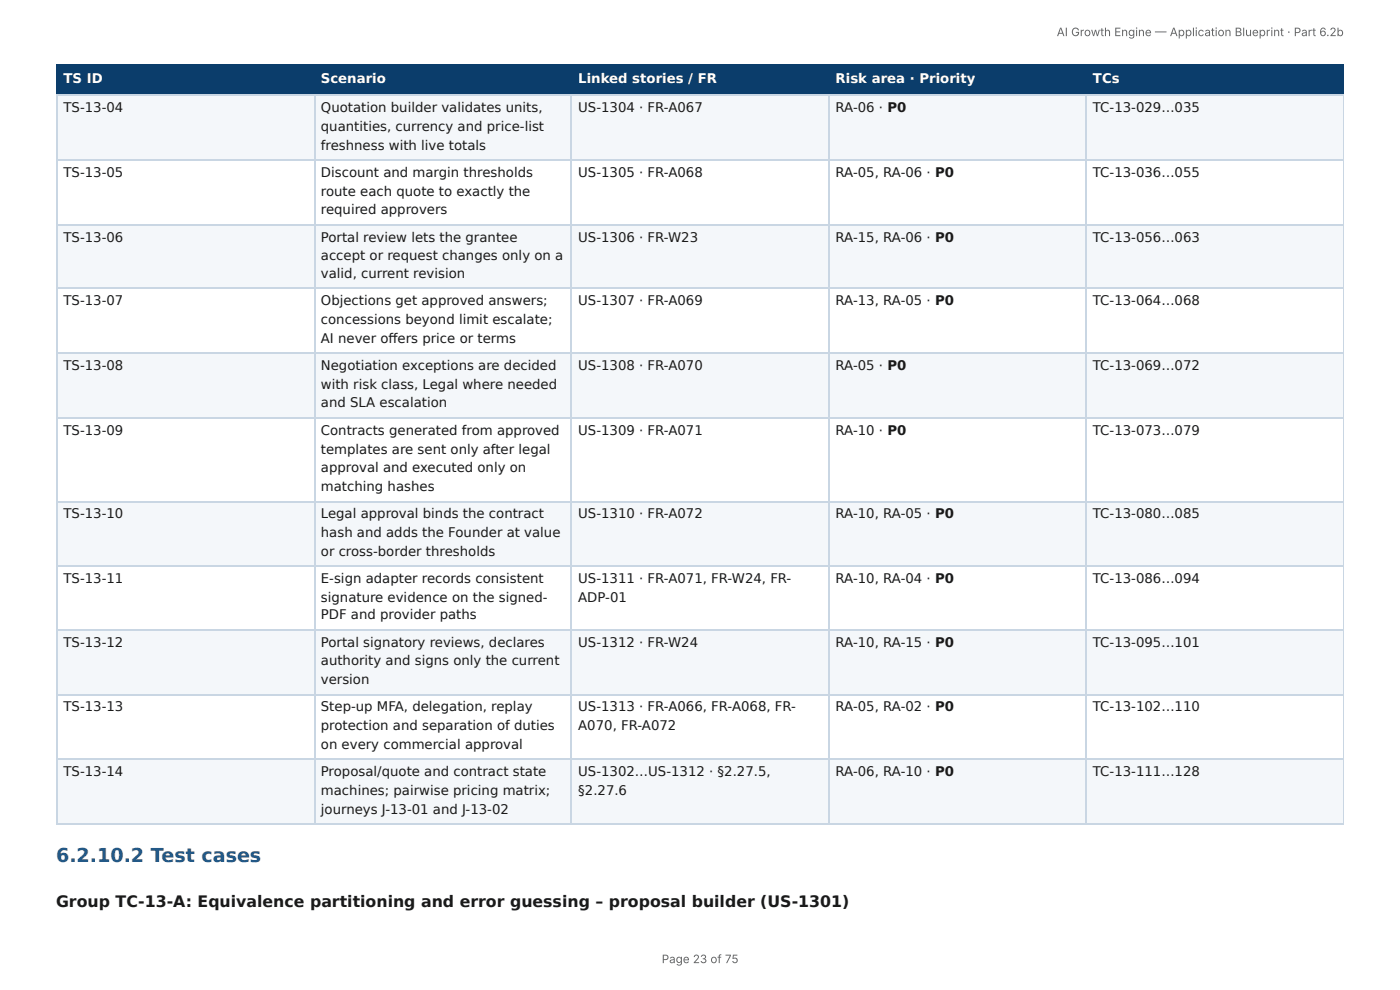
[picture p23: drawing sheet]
<svg xmlns="http://www.w3.org/2000/svg" width="297mm" height="210mm" viewBox="0 0 297 210" stroke-linecap="round" stroke-linejoin="round" font-family="sans-serif">
<defs><g id="words">
<text font-size="4.1" fill="#1f5a8c" x="11.9" y="183.1">6.2.10.2 Test cases</text>
<text font-size="3.3" fill="#1a1a1a" x="11.9" y="192.6">Group TC-13-A: Equivalence partitioning and error guessing – proposal builder (US-1301)</text>
<g font-size="2.8" fill="#fff">
<text x="13.5" y="17.7">TS ID</text>
<text x="68.2" y="17.7">Scenario</text>
<text x="122.8" y="17.7">Linked stories / FR</text>
<text x="177.5" y="17.7">Risk area · Priority</text>
<text x="232.1" y="17.7">TCs</text>
</g>
<g font-size="2.8" fill="#1a1a1a">
<text x="13.5" y="23.8">TS-13-04</text>
<text x="68.2" y="23.8">Quotation builder validates units,</text>
<text x="122.8" y="23.8">US-1304 · FR-A067</text>
<text x="177.5" y="23.8">RA-06 · P0</text>
<text x="232.1" y="23.8">TC-13-029…035</text>
<text x="68.2" y="27.8">quantities, currency and price-list</text>
<text x="68.2" y="31.8">freshness with live totals</text>
<text x="13.5" y="37.6">TS-13-05</text>
<text x="68.2" y="37.6">Discount and margin thresholds</text>
<text x="68.2" y="41.5">route each quote to exactly the</text>
<text x="122.8" y="37.6">US-1305 · FR-A068</text>
<text x="177.5" y="37.6">RA-05, RA-06 · P0</text>
<text x="232.1" y="37.6">TC-13-036…055</text>
<text x="68.2" y="45.5">required approvers</text>
<text x="13.5" y="51.3">TS-13-06</text>
<text x="68.2" y="51.3">Portal review lets the grantee</text>
<text x="122.8" y="51.3">US-1306 · FR-W23</text>
<text x="177.5" y="51.3">RA-15, RA-06 · P0</text>
<text x="232.1" y="51.3">TC-13-056…063</text>
<text x="68.2" y="55.3">accept or request changes only on a</text>
<text x="68.2" y="59">valid, current revision</text>
<text x="13.5" y="64.8">TS-13-07</text>
<text x="68.2" y="64.8">Objections get approved answers;</text>
<text x="122.8" y="64.8">US-1307 · FR-A069</text>
<text x="177.5" y="64.8">RA-13, RA-05 · P0</text>
<text x="232.1" y="64.8">TC-13-064…068</text>
<text x="68.2" y="68.8">concessions beyond limit escalate;</text>
<text x="68.2" y="72.8">AI never off ers price or terms</text>
<text x="13.5" y="78.6">TS-13-08</text>
<text x="68.2" y="78.6">Negotiation exceptions are decided</text>
<text x="68.2" y="82.6">with risk class, Legal where needed</text>
<text x="122.8" y="78.6">US-1308 · FR-A070</text>
<text x="177.5" y="78.6">RA-05 · P0</text>
<text x="232.1" y="78.6">TC-13-069…072</text>
<text x="68.2" y="86.5">and SLA escalation</text>
<text x="13.5" y="92.3">TS-13-09</text>
<text x="68.2" y="92.3">Contracts generated from approved</text>
<text x="122.8" y="92.3">US-1309 · FR-A071</text>
<text x="177.5" y="92.3">RA-10 · P0</text>
<text x="232.1" y="92.3">TC-13-073…079</text>
<text x="68.2" y="96.3">templates are sent only after legal</text>
<text x="68.2" y="100.3">approval and executed only on</text>
<text x="68.2" y="104.2">matching hashes</text>
<text x="13.5" y="110.1">TS-13-10</text>
<text x="68.2" y="110.1">Legal approval binds the contract</text>
<text x="122.8" y="110.1">US-1310 · FR-A072</text>
<text x="177.5" y="110.1">RA-10, RA-05 · P0</text>
<text x="232.1" y="110.1">TC-13-080…085</text>
<text x="68.2" y="114">hash and adds the Founder at value</text>
<text x="68.2" y="118">or cross-border thresholds</text>
<text x="13.5" y="123.8">TS-13-11</text>
<text x="68.2" y="123.8">E-sign adapter records consistent</text>
<text x="122.8" y="123.8">US-1311 · FR-A071, FR-W24, FR-</text>
<text x="177.5" y="123.8">RA-10, RA-04 · P0</text>
<text x="232.1" y="123.8">TC-13-086…094</text>
<text x="68.2" y="127.8">signature evidence on the signed-</text>
<text x="68.2" y="131.5">PDF and provider paths</text>
<text x="122.8" y="127.8">ADP-01</text>
<text x="13.5" y="137.3">TS-13-12</text>
<text x="68.2" y="137.3">Portal signatory reviews, declares</text>
<text x="122.8" y="137.3">US-1312 · FR-W24</text>
<text x="177.5" y="137.3">RA-10, RA-15 · P0</text>
<text x="232.1" y="137.3">TC-13-095…101</text>
<text x="68.2" y="141.3">authority and signs only the current</text>
<text x="68.2" y="145.3">version</text>
<text x="13.5" y="151.1">TS-13-13</text>
<text x="68.2" y="151.1">Step-up MFA, delegation, replay</text>
<text x="68.2" y="155">protection and separation of duties</text>
<text x="122.8" y="151.1">US-1313 · FR-A066, FR-A068, FR-</text>
<text x="122.8" y="155">A070, FR-A072</text>
<text x="177.5" y="151.1">RA-05, RA-02 · P0</text>
<text x="232.1" y="151.1">TC-13-102…110</text>
<text x="68.2" y="159">on every commercial approval</text>
<text x="13.5" y="164.8">TS-13-14</text>
<text x="68.2" y="164.8">Proposal/quote and contract state</text>
<text x="122.8" y="164.8">US-1302…US-1312 · §2.27.5,</text>
<text x="177.5" y="164.8">RA-06, RA-10 · P0</text>
<text x="232.1" y="164.8">TC-13-111…128</text>
<text x="68.2" y="168.8">machines; pairwise pricing matrix;</text>
<text x="68.2" y="172.8">journeys J-13-01 and J-13-02</text>
<text x="122.8" y="168.8">§2.27.6</text>
</g>
<g font-size="2.5" fill="#666">
<text x="224.4" y="7.7">AI Growth Engine — Application Blueprint · Part 6.2b</text>
<text x="140.5" y="204.5">Page 23 of 75</text>
</g>
</g></defs>
<g fill="#0b3d6b">
<path d="M12.2 14h54.5v6.1h-54.5z"/>
<path d="M66.7 14h54.7v6.1h-54.7z"/>
<path d="M121.4 14h54.5v6.1h-54.5z"/>
<path d="M175.9 14h54.8v6.1h-54.8z"/>
<path d="M230.7 14h54.7v6.1h-54.7z"/>
</g>
<g fill="#f4f7fa">
<path d="M12.2 20.1h54.5v13.8h-54.5z"/>
<path d="M66.7 20.1h54.7v13.8h-54.7z"/>
<path d="M121.4 20.1h54.5v13.8h-54.5z"/>
<path d="M175.9 20.1h54.8v13.8h-54.8z"/>
<path d="M230.7 20.1h54.7v13.8h-54.7z"/>
<path d="M12.2 47.6h54.5v13.8h-54.5z"/>
<path d="M66.7 47.6h54.7v13.8h-54.7z"/>
<path d="M121.4 47.6h54.5v13.8h-54.5z"/>
<path d="M175.9 47.6h54.8v13.8h-54.8z"/>
<path d="M230.7 47.6h54.7v13.8h-54.7z"/>
<path d="M12.2 75.1h54.5v13.8h-54.5z"/>
<path d="M66.7 75.1h54.7v13.8h-54.7z"/>
<path d="M121.4 75.1h54.5v13.8h-54.5z"/>
<path d="M175.9 75.1h54.8v13.8h-54.8z"/>
<path d="M230.7 75.1h54.7v13.8h-54.7z"/>
<path d="M12.2 106.4h54.5v13.7h-54.5z"/>
<path d="M66.7 106.4h54.7v13.7h-54.7z"/>
<path d="M121.4 106.4h54.5v13.7h-54.5z"/>
<path d="M175.9 106.4h54.8v13.7h-54.8z"/>
<path d="M230.7 106.4h54.7v13.7h-54.7z"/>
<path d="M12.2 133.9h54.5v13.7h-54.5z"/>
<path d="M66.7 133.9h54.7v13.7h-54.7z"/>
<path d="M121.4 133.9h54.5v13.7h-54.5z"/>
<path d="M175.9 133.9h54.8v13.7h-54.8z"/>
<path d="M230.7 133.9h54.7v13.7h-54.7z"/>
<path d="M12.2 161.4h54.5v13.5h-54.5z"/>
<path d="M66.7 161.4h54.7v13.5h-54.7z"/>
<path d="M121.4 161.4h54.5v13.5h-54.5z"/>
<path d="M175.9 161.4h54.8v13.5h-54.8z"/>
<path d="M230.7 161.4h54.7v13.5h-54.7z"/>
</g>
<path d="M11.9 13.9h273.5M12 13.8v6.6M66.8 13.8v6.6M121.3 13.8v6.6M176.1 13.8v6.6M230.6 13.8v6.6M11.9 20.2h273.5" fill="none" stroke="#0b3d6b" stroke-width=".26"/>
<path d="M285.3 13.8v6.6" fill="none" stroke="#0b3d6b" stroke-width=".21"/>
<g fill="none" stroke="#c9d6e3" stroke-width=".26">
<path d="M11.9 20.2h273.5M11.9 34h273.5M12 20.4v154.8M66.8 20.4v154.8M121.3 20.4v154.8M176.1 20.4v154.8M230.6 20.4v154.8M11.9 47.8h273.5M11.9 61.3h273.5M11.9 75h273.5M11.9 88.8h273.5M11.9 106.5h273.5"/>
<path d="M11.9 120.3h273.5M11.9 133.7h273.5M11.9 147.5h273.5M11.9 161.3h273.5M11.9 175h273.5"/>
</g>
<path d="M285.3 20.4v154.8" fill="none" stroke="#c9d6e3" stroke-width=".21"/>
<use href="#words"/>
</svg>
